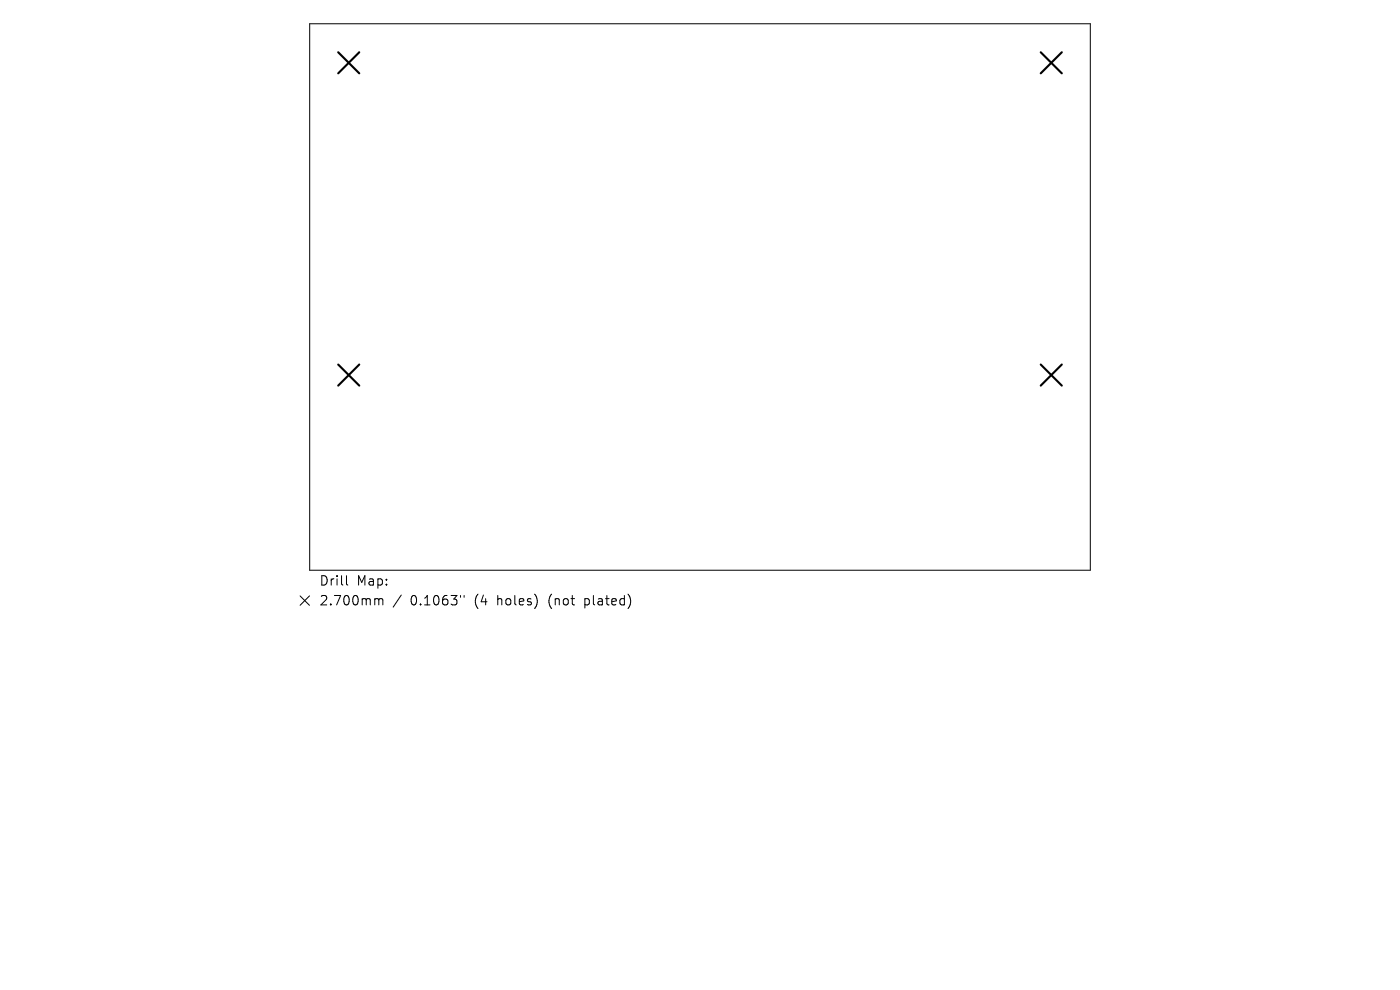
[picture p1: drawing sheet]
<svg xmlns="http://www.w3.org/2000/svg" width="297mm" height="210mm" viewBox="0 0 297 210" stroke-linecap="round" stroke-linejoin="round" font-family="sans-serif">
<defs><g id="words">
<g font-size="2.8">
<text x="67.7" y="124.5">Drill</text>
<text x="75.7" y="124.5">Map:</text>
<text x="67.7" y="128.7">2.700mm</text>
<text x="87.1" y="128.7">0.1063&quot;</text>
<text x="100.8" y="128.7">(4</text>
<text x="105.8" y="128.7">holes)</text>
<text x="116.8" y="128.7">(not</text>
<text x="124.7" y="128.7">plated)</text>
</g>
</g></defs>
<path d="M65.7 5h165.6v116h-165.6zM63.7 126.4l2 2M65.7 126.4l-2 2M73.5 122.1v1.7l.3 .3M79.8 127l.5 .1 .1 .2M80.4 127.3l.2-.3 .5 .1 .1 1.2M80.4 127.3v1M85.1 126.2l-1.7 2.6M97.7 126.3v.4M98.5 126.3v.4" fill="none" stroke="#000" stroke-width=".21"/>
<path d="M71.7 11.1l4.5 4.5M76.2 11.1l-4.5 4.5M220.8 11.1l4.5 4.5M225.3 11.1l-4.5 4.5M71.7 77.3l4.5 4.5M76.2 77.3l-4.5 4.5M220.8 77.3l4.5 4.5M225.3 77.3l-4.5 4.5" fill="none" stroke="#000" stroke-width=".45"/>
<use href="#words"/>
</svg>
